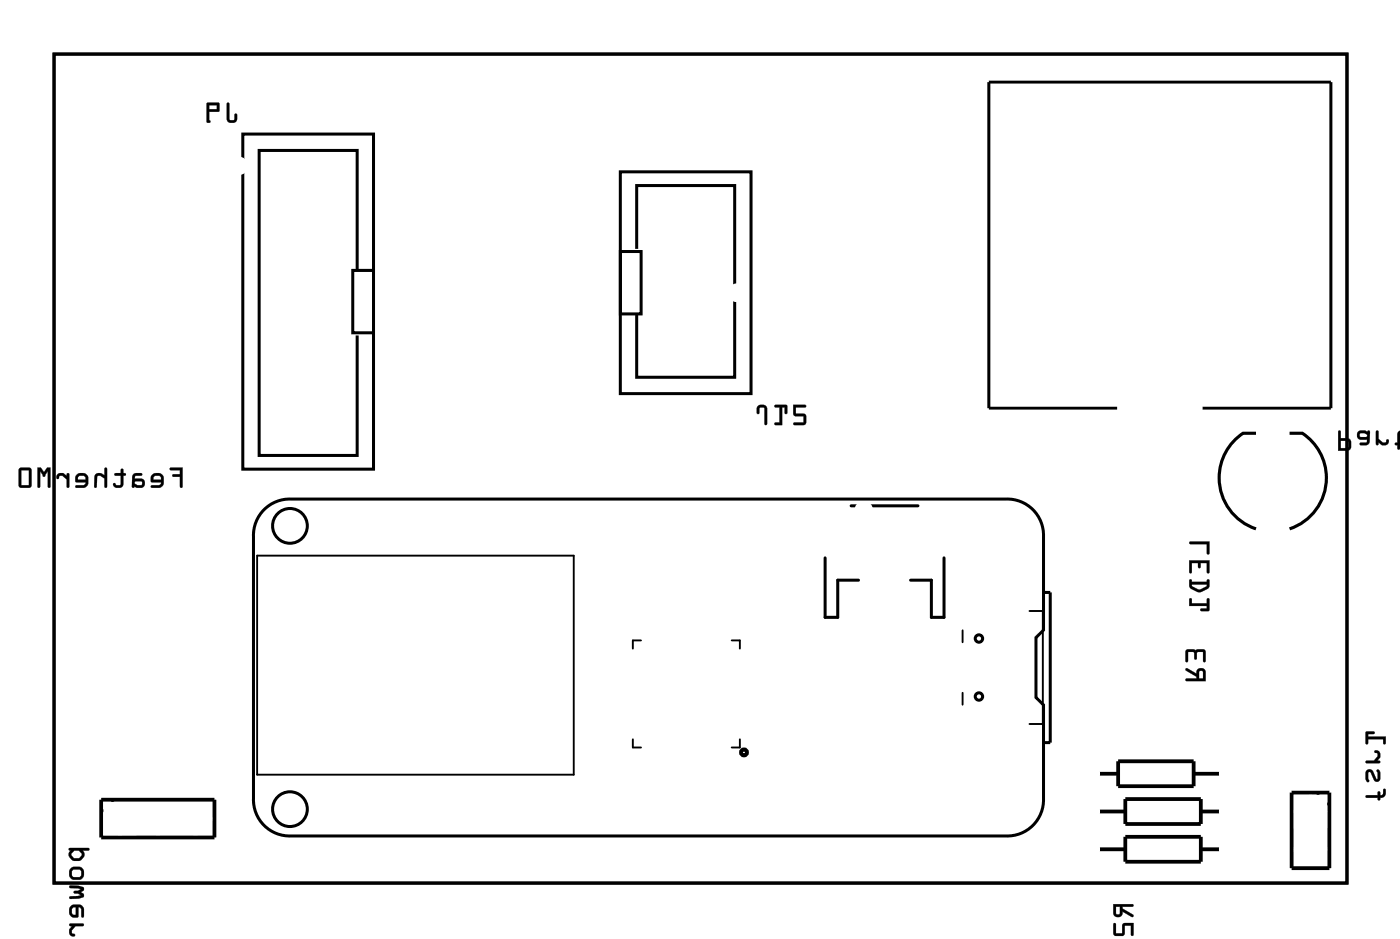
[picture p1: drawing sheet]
<svg xmlns="http://www.w3.org/2000/svg" width="94mm" height="63mm" viewBox="0 0 94 63" stroke-linecap="round" stroke-linejoin="round" font-family="sans-serif">
<g fill="none" stroke="#000" stroke-width=".2">
<path d="M3.6 3.6h87v55.8h-87zM16.3 9h8.8v22.6h-8.8zM23.7 18.2h1.4v4.2h-1.4zM24 18.2v-8.1h-6.6v20.5h6.6v-8M41.7 11.6h8.8v14.9h-8.8zM41.7 16.9h1.4v4.2h-1.4zM42.8 16.7v-4.2h6.6v12.9h-6.6v-4.3M17.8 34.3a2.44 2.44 0 0 1 1.8-.7h48.1a2.44 2.44 0 0 1 2.5 2.5v6.3l-.5 .5v4l.5 .5v6.3a2.44 2.44 0 0 1-2.5 2.5h-48.1a2.44 2.44 0 0 1-2.5-2.5v-17.6a2.44 2.44 0 0 1 .7-1.8zM55.5 37.5v4h.9v-2.5h1.4M57.3 34h4.5M63.5 37.5v4h-.8v-2.5h-1.4M70.3 39.8h.4v10.1h-.4"/>
<path d="M75.2 27.4h-8.7v-21.9h23v21.9h-8.6"/>
<circle cx="19.5" cy="35.4" r="1.17"/>
<circle cx="19.5" cy="54.4" r="1.17"/>
<circle cx="65.9" cy="42.9" r=".25"/>
<circle cx="65.9" cy="46.8" r=".25"/>
</g>
<g fill="#000">
<path d="M15.3 6.9v1.1a.36 .36 0 0 0 .3 .3 .36 .36 0 0 0 .4-.3l-.1-.3v-.1l-.1 .1-.1 .4-.3-.1v-1zM13.9 6.9v1.3l.2 .1 .1-.1-.1-.1v-.6h.6l.1-.5-.1-.1zM14.1 7.1h.5v.2h-.5z"/>
<path d="M15.3 6.9l-.1 1.1a.37 .37 0 0 0 .4 .3 .37 .37 0 0 0 .4-.3v-.3a.1 .1 0 0 0-.1-.1 .1 .1 0 0 0-.1 .1l-.1 .4h-.2l-.1-1.1zM15.3 6.9l.1 .1v1l.4 .1 .1-.5v.1v.3a.35 .35 0 0 1-.3 .3 .35 .35 0 0 1-.3-.3zM13.9 6.9v1.3l.2 .1a.09 .09 0 0 0 .1-.1 .09 .09 0 0 0-.1-.1v-.6h.6l.1-.5-.1-.1zM13.9 6.9h.8l.1 .1-.1 .5h-.6v.6l.1 .1-.1 .1-.2-.1zM14.1 7.1h.5v.2h-.5zM14.1 7.1v.3h.5v-.3z"/>
<path d="M3.6 3.6v55.8h87v-55.8zM3.6 3.6h87v55.8h-87z"/>
<path d="M11.4 31.5l.1 .1h.6v.3h-.4l-.1 .1 .1 .1h.4v.6l.1 .1 .1-1.4zM10.2 31.9l-.1 .2 .1 .3 .6 .1-.1 .1h-.5v.2h.6l.2-.3v-.5l-.3-.2h-.3zM10.4 32h.3l.1 .3h-.5zM9 31.9l-.1 .9h.6a.32 .32 0 0 0 .2-.3 .32 .32 0 0 0-.2-.3h-.4v-.1v-.1h.4v-.2zM9.1 32.4h.4l.1 .2h-.4l-.1-.1zM7.7 31.8v.2h.4v.5l-.2 .1-.2-.1h-.1a.35 .35 0 0 0 .4 .3 .35 .35 0 0 0 .3-.3v-.5l.2-.1-.2-.1v-.3l-.2 .1v.2zM6.4 31.9v.2v.7h.1v-.7l.1-.1 .4 .2v.6h.2v-1.3h-.2v.5l-.3-.2zM5.2 31.9l-.1 .2v.3l.7 .1-.2 .1h-.5v.2h.7l.1-.3v-.5l-.3-.2h-.3zM5.3 32h.4l.1 .3h-.6zM3.9 31.9l-.1 .2a.1 .1 0 0 0 .1 .1 .1 .1 0 0 0 .1-.1l.2-.1 .3 .2v.6h.1v-1h-.1v.2l-.2-.2zM2.5 31.4l.1 1.4 .1-.1v-1l.2 .2a.11 .11 0 0 0 .1 .2 .1 .1 0 0 0 0-.2l.2-.2v1l.1 .1 .1-1.4h-.2l-.2 .4-.3-.4zM1.3 31.5v1.2l.1 .1h.6l.1-.2v-1l-.2-.2zM1.4 31.6h.5v1h-.5z"/>
<path d="M11.4 31.5l.1 .1h.6v.3h-.4a.1 .1 0 0 0-.1 .1 .1 .1 0 0 0 .1 .1h.4v.6a.1 .1 0 0 0 .1 .1 .1 .1 0 0 0 .1-.1v-1.3zM11.4 31.5l.9-.1-.1 1.4-.1-.1v-.6h-.4l-.1-.1 .1-.1h.4v-.3h-.6zM10.2 31.9l-.1 .2 .1 .3h.6l-.1 .2h-.5a.1 .1 0 0 0-.1 .1 .1 .1 0 0 0 .1 .1h.5l.2-.1 .1-.1v-.5l-.2-.3h-.4zM10.3 31.9l.4-.1 .3 .2v.5l-.2 .2-.6 .1v-.2h.5l.1-.1v-.1h-.6v-.3zM10.4 32h.3l.1 .3h-.5zM10.4 32l-.1 .3h.5l-.1-.3zM9 31.9l-.1 .8a.09 .09 0 0 0 .1 .1 .09 .09 0 0 0 .1-.1l.4 .1a.32 .32 0 0 0 .3-.3 .32 .32 0 0 0-.3-.3h-.4v-.2h.4a.1 .1 0 0 0 .1-.1 .1 .1 0 0 0-.1-.1zM9 31.9l.5-.1v.2h-.4v.1v.1h.4a.31 .31 0 0 1 .2 .3 .31 .31 0 0 1-.2 .3h-.6zM9.1 32.4h.4l.1 .2h-.4l-.1-.1zM9.1 32.4v.1l.1 .1h.4l-.1-.2zM7.7 31.8v.2h.4v.5l-.2 .1-.2-.1h-.1a.21 .21 0 0 0 0 .2 .21 .21 0 0 0 .3 .1h.2l.2-.2v-.6h.1a.1 .1 0 0 0 .1-.1 .1 .1 0 0 0-.1-.1h-.1v-.2a.1 .1 0 0 0-.1-.1 .1 .1 0 0 0-.1 .1v.2zM7.7 31.8h.4v-.2h.2v.2l.2 .1-.2 .1v.5a.37 .37 0 0 1-.3 .3 .37 .37 0 0 1-.4-.2l.1-.1 .1 .1h.2l.1-.1v-.5h-.4zM6.4 31.9l-.1 .8a.09 .09 0 0 0 .1 .1 .09 .09 0 0 0 .1-.1v-.6l.2-.1 .3 .2v.5a.1 .1 0 0 0 .1 .1 .1 .1 0 0 0 .1-.1v-1.2a.1 .1 0 0 0-.1-.1 .1 .1 0 0 0-.1 .1v.5l-.3-.2zM6.4 31.9l.3-.1 .3 .2v-.5h.2v1.3l-.2-.1v-.5l-.3-.2h-.2v.8h-.1v-.7zM5.2 31.9l-.1 .2v.3h.7l-.2 .2h-.4a.1 .1 0 0 0-.1 .1 .1 .1 0 0 0 .1 .1h.4l.2-.1 .1-.1v-.5l-.2-.3h-.4zM5.2 31.9l.4-.1 .3 .2v.5l-.1 .2-.7 .1v-.2h.5l.2-.1v-.1h-.7v-.3zM5.3 32h.3l.2 .3h-.6zM5.3 32l-.1 .3h.6l-.1-.3zM3.9 31.9l-.1 .2a.11 .11 0 0 0 .1 .1 .11 .11 0 0 0 .1-.2h.2l.3 .2v.5a.1 .1 0 0 0 .1 .1 .1 .1 0 0 0 .1-.1v-.8a.1 .1 0 0 0-.1-.1 .1 .1 0 0 0-.1 .1v.1l-.2-.2zM3.9 31.9l.4-.1 .2 .2v-.2h.1v1l-.1-.1v-.5l-.3-.2h-.2l-.1 .2zM2.5 31.4v1.3a.1 .1 0 0 0 .1 .1 .1 .1 0 0 0 .1-.1v-1l.2 .2a.11 .11 0 0 0 .1 .2 .1 .1 0 0 0 0-.2l.2-.2v1a.1 .1 0 0 0 .1 .1 .1 .1 0 0 0 .1-.1v-1.3h-.2l-.2 .4-.3-.4zM2.5 31.4h.2l.3 .4 .2-.4h.2l-.1 1.4-.1-.1v-1l-.2 .4-.3-.4v1l-.1 .1-.1-.1zM1.3 31.5v1.2l.1 .1h.6l.1-.2v-1l-.2-.2zM1.3 31.5h.6l.2 .1v1l-.1 .2h-.6l-.1-.1zM1.4 31.6h.5v1h-.5zM1.4 31.6v1h.6v-1z"/>
<path d="M51 27.3l-.1 .5a.1 .1 0 0 0 .1 .1 .1 .1 0 0 0 .1-.1v-.4h.3v1.1a.1 .1 0 0 0 .1 .1 .1 .1 0 0 0 .1-.1v-1.1l-.3-.2zM51 27.3l.3-.1 .3 .2v1.2l-.2-.1v-1l-.3-.1v.4h-.1l-.1-.3zM52.1 27.2v.2h.3v1h-.2a.1 .1 0 0 0-.1 .1 .1 .1 0 0 0 .1 .1h.4v-1.2h.2v.4a.1 .1 0 0 0 .1 .1 .1 .1 0 0 0 .1-.1l-.1-.6zM52.1 27.3h.9l-.1 .5h-.1v-.4h-.2v1.2l-.5-.1 .1-.1h.3v-1h-.3zM53.4 27.2v.7l.7 .1v.4h-.6a.1 .1 0 0 0-.1 .1 .1 .1 0 0 0 .1 .1h.6l.1-.1v-.6l-.7-.1v-.4h.6a.1 .1 0 0 0 .1-.1 .1 .1 0 0 0-.1-.1zM53.4 27.2l.8 .1-.1 .1h-.6v.4h.6l.1 .1v.5l-.1 .2-.7-.1 .1-.1h.6v-.4l-.7-.1z"/>
<path d="M51 27.3l-.1 .2 .1 .3h.1v-.4l.3 .1v1l.2 .1v-1.2l-.3-.2zM52.1 27.3l.1 .1h.2v1h-.2l-.1 .1 .5 .1v-1.2h.2v.4h.1l.1-.5zM53.4 27.2v.7l.7 .1v.4h-.6l-.1 .1 .7 .1 .1-.2v-.5l-.1-.1h-.6v-.4h.6l.1-.1z"/>
<path d="M80 36.4l.1 .2h1.1v.6h.2v-.8zM80 37.7l.1 .9 .1-.1v-.6h.4v.3h.1h.1v-.3h.4v.6h.2v-.8zM80 39l.1 .5a.8 .8 0 0 0 1.1 .1l.2-.2-.1-.4h-.1v.1h-1v-.1zM80.2 39.3h1v.1l-.5 .3-.5-.3zM80 40.3v.5h1.2v.1h-.4v.1h.6l-.1-.8-.1 .1v.3h-1v-.3z"/>
<path d="M80 36.4l.1 .2h1.1v.6a.1 .1 0 0 0 .1 .1 .1 .1 0 0 0 .1-.1v-.8zM80 36.5l1.4-.1v.8h-.2v-.6h-1.1zM80 37.7v.8a.1 .1 0 0 0 .1 .1 .1 .1 0 0 0 .1-.1v-.6h.4v.2a.1 .1 0 0 0 .1 .1 .1 .1 0 0 0 .1-.1v-.2h.4v.6a.1 .1 0 0 0 .1 .1 .1 .1 0 0 0 .1-.1v-.8zM80 37.7h1.4v.8h-.2v-.6h-.4v.3h-.1h-.1v-.3h-.4v.6h-.1zM80 39v.5l.7 .3 .6-.2 .1-.6a.1 .1 0 0 0-.1-.1 .1 .1 0 0 0-.1 .1v.1h-1v-.1zM80 39h.2v.1h1v-.1h.1l.1 .4-.5 .4h-.4l-.4-.3zM80.2 39.3h1l-.1 .1-.4 .2-.5-.2zM80.2 39.3v.2l.5 .2 .5-.3v-.1zM80 40.2v.6h1.2v.1h-.4a.1 .1 0 0 0-.1 .1 .1 .1 0 0 0 .1 .1h.6v-.8a.1 .1 0 0 0-.1-.1 .1 .1 0 0 0-.1 .1v.3h-1v-.3zM80 40.3h.2v.3h1v-.3l.1-.1 .1 .8h-.6v-.1h.4v-.2l-1.2 .1z"/>
<path d="M90.1 29l-.1 1.3h.7l.2-.1v-.6l-.2-.1h-.5v-.5zM90.1 29h.1v.5h.5l.2 .1v.5l-.2 .2h-.7zM90.2 29.6l.5 .1v.4h-.5zM90.2 29.6v.5h.5v-.4zM91.4 29l-.1 .2 .1 .3 .6 .1-.1 .2h-.3a.1 .1 0 0 0-.1 .1 .1 .1 0 0 0 .1 .1l.4-.1 .1-.1 .1-.8a.09 .09 0 0 0-.1-.1 .09 .09 0 0 0-.1 .1l-.2-.1zM91.4 29h.2l.4 .1 .1-.1v.7v.2h-.6v-.1h.4l.1-.3h-.6l-.1-.3zM91.5 29.2l.3-.1 .2 .1v.1l-.5 .1zM91.5 29.1v.3l.5-.1v-.1l-.2-.1zM92.6 29v.9a.1 .1 0 0 0 .1 .1 .1 .1 0 0 0 .1-.1l-.1-.2 .2 .2a.33 .33 0 0 0 .4 0 .33 .33 0 0 0 .1-.3 .14 .14 0 0 0-.1 0 .14 .14 0 0 0-.1 .2h-.2l-.3-.3v-.5zM92.6 29h.1v.5l.3 .3h.2l.2-.2a.23 .23 0 0 1 0 .2 .23 .23 0 0 1-.2 .1h-.2l-.3-.2v.2h-.1zM94.1 29l-.1 .2v.6h-.1a.1 .1 0 0 0-.1 .1 .1 .1 0 0 0 .1 .1l.1-.1v.2a.1 .1 0 0 0 .1 .1 .1 .1 0 0 0 .1-.1v-1.2zM94.1 29h.1v.3v-.2v.1v.7l-.1 .3-.1-.3h-.2l.2-.1zM94.2 28.9v1.4zM94.2 29v1.3z"/>
<path d="M90.1 29l-.1 1.3h.7l.2-.2v-.5l-.2-.1h-.5v-.5zM90.2 29.6l.5 .1v.4h-.5zM91.4 29l-.1 .2 .1 .3 .6 .1-.1 .2h-.4v.1h.6v-.2v-.7h-.1l-.4-.1zM91.5 29.2l.3-.1 .2 .1v.1l-.5 .1zM92.6 29v.9h.1v-.2l.3 .2a.33 .33 0 0 0 .3 0 .33 .33 0 0 0 .1-.3 .12 .12 0 0 0-.1 0 .12 .12 0 0 0-.1 .1l-.2 .1-.3-.3v-.5zM94.1 29l-.1 .8-.2 .1h.2v.3h.1l.1-.3v-1zM94.2 28.9v1.4z"/>
<path d="M4.6 57.1v.1h.2l-.2 .2v.2l.3 .3a.54 .54 0 0 0 .8-.4l-.1-.3h.4v-.2zM4.8 57.4l.2-.2h.3l.2 .3-.2 .2h-.3l-.2-.2zM4.7 58.8a.5 .5 0 0 0 .9 0 .5 .5 0 0 0-.9 0zM4.9 58.5h.5l.1 .1-.1 .3-.1 .1h-.4l-.1-.2zM4.7 59.6v.1l.7 .1-.4 .2 .4 .2-.7 .1v.1v.1a.95 .95 0 0 0 .9-.2v-.2l-.2-.1 .2-.1v-.2a.95 .95 0 0 0-.9-.2zM4.8 60.9l-.1 .3v.2l.1 .2 .2 .1h.3v-.7l.2 .1v.6h.1v-.6l-.1-.2-.2-.1zM4.9 61h.2v.5l-.3-.1zM4.7 62.1v.2h.1l-.1 .2a.33 .33 0 0 0 0 .3 .33 .33 0 0 0 .3 .2 .12 .12 0 0 0 0-.2 .12 .12 0 0 0-.1 0l-.1-.2 .3-.3h.5v-.1z"/>
<path d="M4.6 57v.2h.2l-.2 .2v.2l.2 .2 .2 .1a.5 .5 0 0 0 .6-.2l.1-.3-.1-.2h.3a.1 .1 0 0 0 .1-.1 .1 .1 0 0 0-.1-.1zM4.7 57.1l1.2-.1 .1 .1-.1 .1h-.4l.2 .2-.1 .2-.2 .3h-.4l-.4-.3v-.2l.2-.2h-.1zM4.8 57.4l.2-.2h.3l.2 .3-.2 .2h-.3l-.2-.2zM4.8 57.4v.1l.2 .2h.3l.2-.2-.2-.3h-.3zM4.6 58.8a.55 .55 0 0 0 1.1 0 .55 .55 0 0 0-1.1 0zM4.7 58.8a.49 .49 0 0 1 .9 0 .49 .49 0 0 1-.9 0zM4.9 58.5h.5l.1 .1-.1 .4-.5-.1-.1-.3zM4.9 58.5l-.1 .3 .1 .2h.4l.2-.1v-.3l-.1-.1zM4.7 59.6v.1l.7 .1-.4 .1a.1 .1 0 0 0-.1 .1 .1 .1 0 0 0 .1 .1l.4 .1-.7 .1a.1 .1 0 0 0-.1 .1 .1 .1 0 0 0 .1 .1l.9-.2v-.2l-.2-.1 .2-.1 .1-.2-.4-.1zM4.7 59.6h.6l.3 .1v.2l-.2 .1 .2 .1v.2l-.3 .1h-.6v-.1l.8-.1-.5-.2 .5-.2-.8-.1zM4.8 60.9l-.2 .3 .1 .2 .1 .2 .2 .1h.3v-.7l.2 .1v.5a.1 .1 0 0 0 .1 .1 .1 .1 0 0 0 .1-.1v-.5l-.2-.2-.2-.1zM4.8 60.9l.5-.1 .2 .1 .1 .2v.6l-.1-.1v-.5l-.2-.1-.1 .7h-.2l-.2-.1-.1-.4zM4.9 61h.2v.5l-.2-.1zM4.9 61l-.1 .4 .3 .1v-.5zM4.7 62.1v.2h.1l-.1 .2a.33 .33 0 0 0 0 .3 .33 .33 0 0 0 .3 .2 .14 .14 0 0 0 0-.2 .14 .14 0 0 0-.2-.1v-.1l.3-.3h.5a.1 .1 0 0 0 .1-.1 .1 .1 0 0 0-.1-.1zM4.7 62.1l.9 .1v.1h-.5l-.3 .3v.1l.2 .2a.23 .23 0 0 1-.2 0 .23 .23 0 0 1-.1-.2v-.2l.2-.2-.2-.1z"/>
<path d="M79.8 45v.1l.7 .4v.1h-.7v.2h1.3v-.6a.32 .32 0 0 0-.3-.3 .32 .32 0 0 0-.3 .4zM80.7 45.1l.2 .1v.4h-.2zM79.8 43.7v.8l.1-.1v-.6l.4 .1 .1 .4v.1l.1-.1 .1-.4 .3-.1v.7h.2v-.7l-.1-.1z"/>
<path d="M79.8 45v.1l.7 .4v.1h-.7a.1 .1 0 0 0-.1 .1 .1 .1 0 0 0 .1 .1h1.3v-.6a.32 .32 0 0 0-.3-.3 .32 .32 0 0 0-.3 .4l-.6-.4zM79.8 45l.1-.1 .6 .4a.31 .31 0 0 1 .2-.4 .31 .31 0 0 1 .4 .3v.6h-1.3v-.1v-.1h.7v-.1l-.7-.4zM80.7 45.1l.2 .1v.4h-.2zM80.7 45.1v.5h.2v-.4zM79.8 43.7l-.1 .7a.1 .1 0 0 0 .1 .1 .1 .1 0 0 0 .1-.1v-.6l.4 .1v.4a.1 .1 0 0 0 .1 .1 .1 .1 0 0 0 .1-.1l.1-.4 .3-.1v.6a.1 .1 0 0 0 .1 .1 .1 .1 0 0 0 .1-.1v-.6l-.1-.1zM79.8 43.7h1.2l.1 .1v.7h-.1l-.1-.7-.4 .1v.4l-.1 .1v-.1l-.1-.4-.4-.1v.6l-.1 .1z"/>
<path d="M91.9 53.5v.2h.8a.1 .1 0 0 0 .1 .1 .1 .1 0 0 0 .1-.1 .35 .35 0 0 0 .3-.3 .35 .35 0 0 0-.1-.4l-.1 .4-.1 .1v-.2a.1 .1 0 0 0-.1-.1 .1 .1 0 0 0-.1 .1v.2zM91.9 53.5h.8l.1-.3 .1 .3h.1l.1-.4h.1a.38 .38 0 0 1-.3 .5l-.1 .2-.1-.2h-.7zM91.9 51.8v.5l.1 .3a.12 .12 0 0 0 .1-.1 .12 .12 0 0 0 0-.1v-.4v-.1l.4 .6 .2 .1 .2-.2a.71 .71 0 0 0-.1-.6 .12 .12 0 0 0-.2 0 .12 .12 0 0 0 .1 .2l-.1 .4-.3-.6-.2-.1zM92 51.8a.27 .27 0 0 1 .4 .1l.2 .5 .1-.5a.09 .09 0 0 1-.1-.1 .09 .09 0 0 1 .1 0l.2 .2v.4a.22 .22 0 0 1-.2 .2 .22 .22 0 0 1-.3-.2l-.2-.4-.1-.1-.1 .5 .1 .1-.1 .1-.1-.3zM92.5 50.5v.1l.2 .1v.2l-.3 .3-.4-.1a.1 .1 0 0 0-.1 .1 .1 .1 0 0 0 .1 .1h.8a.1 .1 0 0 0 .1-.1 .1 .1 0 0 0-.1-.1l-.1 .1 .2-.3a.33 .33 0 0 0-.1-.3 .33 .33 0 0 0-.3-.1zM92.5 50.5a.31 .31 0 0 1 .3 .1 .31 .31 0 0 1 0 .3l-.1 .3h.1v.1h-.9v-.1h.5l.3-.3v-.2l-.2-.1zM91.9 49.2v.8a.1 .1 0 0 0 .1 .1 .1 .1 0 0 0 .1-.1l-.1-.3h1.1l-.1 .3a.1 .1 0 0 0 .1 .1 .1 .1 0 0 0 .1-.1v-.5h-1.2v-.1h.4a.1 .1 0 0 0 .1-.1 .1 .1 0 0 0-.1-.1zM91.9 49.2h.6l-.1 .2h-.4v.1h1.2v.5h-.1v-.3h-1.1v.3h-.1z"/>
<path d="M91.9 53.5l.1 .2h.7l.1 .1 .1-.1a.37 .37 0 0 0 .3-.3 .37 .37 0 0 0-.1-.4l-.1 .5h-.1v-.2l-.1-.1-.1 .3zM91.9 51.8v.5l.1 .3 .1-.1-.1-.1 .1-.5 .1 .1 .2 .4a.22 .22 0 0 0 .3 .2 .22 .22 0 0 0 .2-.2v-.4l-.2-.2a.12 .12 0 0 0-.1 0 .12 .12 0 0 0 .1 .2l-.1 .4-.3-.6-.2-.1zM92.5 50.5v.1l.2 .1v.2l-.3 .3h-.5v.1h.9v-.1h-.1l.1-.3a.33 .33 0 0 0 0-.3 .33 .33 0 0 0-.3-.1zM91.9 49.2v.9l.1-.1v-.3h1.1v.3h.1v-.5h-1.2v-.1h.4l.1-.2z"/>
<path d="M74.9 60.8v.6a.32 .32 0 0 0 .4 .3 .32 .32 0 0 0 .2-.4l.7 .4 .1-.2-.8-.4v-.1h.7l.1-.1zM75.1 61h.2v.5l-.2-.1zM74.9 62.1v.7l.1 .1h.6l.1-.7h.4v.7h.2v-.8h-.8v.7h-.4v-.7z"/>
<path d="M74.9 60.8v.6a.32 .32 0 0 0 .4 .3 .32 .32 0 0 0 .2-.4l.6 .4a.11 .11 0 0 0 .2-.1 .1 .1 0 0 0-.1-.1l-.7-.4v-.1h.7a.1 .1 0 0 0 .1-.1 .1 .1 0 0 0-.1-.1zM74.9 60.8l1.4 .1-.1 .1h-.7v.1l.7 .4v.2l-.7-.4a.31 .31 0 0 1-.2 .4 .31 .31 0 0 1-.4-.3zM75.1 61h.2v.5l-.2-.1zM75.1 61v.4l.2 .1 .1-.5zM74.9 62.1v.7l.1 .1h.6l.1-.7h.4v.7a.1 .1 0 0 0 .1 .1 .1 .1 0 0 0 .1-.1v-.8h-.8v.7h-.4v-.7zM74.9 62.1h.2v.7h.4l.1-.7h.7v.8h-.2v-.7h-.4l-.1 .7h-.6l-.1-.1z"/>
</g>
<path d="M6.8 53.8h7.6v2.5h-7.6zM73.9 52h1.3M73.9 54.6h1.8M73.9 57.1h1.8M75.2 51.2h5.1v1.7h-5.1zM75.7 53.7h5.1v1.7h-5.1zM75.7 56.3h5.1v1.7h-5.1zM80.3 52h1.8M80.8 54.6h1.3M80.8 57.1h1.3M86.9 53.3h2.5v5.1h-2.5z" fill="none" stroke="#000" stroke-width=".25"/>
<path d="M17.3 37.4h21.3v14.7h-21.3zM7.7 53.8l-.9 .9M42.6 49.7v.6h.5M43.1 43.1h-.5v.5M49.2 43.1h.6v.5M49.8 49.7v.6h-.6M64.8 42.4v.8M64.8 46.6v.8M69.3 41.1h.9v7.6h-.9M88.6 53.3l.8 .9" fill="none" stroke="#000" stroke-width=".13"/>
<circle cx="50.1" cy="50.6" r=".13" fill="none" stroke="#000" stroke-width=".41"/>
<path d="M84.5 29.1h-.9a3.6 3.6 0 0 0-1.5 3.5 3.6 3.6 0 0 0 2.4 3M86.8 29.1h.8a3.6 3.6 0 0 1 1.6 3.5 3.6 3.6 0 0 1-2.4 3" fill="none" stroke="#000" stroke-width=".21"/>
<path d="M87.4 53.8h1.5v1.5h-1.5z" fill="#fff"/>
<path d="M87.4 53.8h1.5v1.5h-1.5z" fill="none" stroke="#fff" stroke-width=".76" stroke-linecap="butt"/>
<circle cx="88.2" cy="54.6" r=".74" fill="#fff"/>
<circle cx="88.2" cy="54.6" r=".74" fill="none" stroke="#fff" stroke-width=".76" stroke-linecap="butt"/>
<circle cx="88.2" cy="57.1" r=".74" fill="#fff"/>
<circle cx="88.2" cy="57.1" r=".74" fill="none" stroke="#fff" stroke-width=".76" stroke-linecap="butt"/>
<path d="M43.9 20.7h1.6v1.7h-1.6z" fill="#fff"/>
<path d="M43.9 20.7h1.6v1.7h-1.6z" fill="none" stroke="#fff" stroke-width=".76" stroke-linecap="butt"/>
<circle cx="47.3" cy="21.6" r=".8" fill="#fff"/>
<circle cx="47.3" cy="21.6" r=".8" fill="none" stroke="#fff" stroke-width=".76" stroke-linecap="butt"/>
<circle cx="47.3" cy="19" r=".8" fill="#fff"/>
<circle cx="47.3" cy="19" r=".8" fill="none" stroke="#fff" stroke-width=".76" stroke-linecap="butt"/>
<circle cx="47.3" cy="16.5" r=".8" fill="#fff"/>
<circle cx="47.3" cy="16.5" r=".8" fill="none" stroke="#fff" stroke-width=".76" stroke-linecap="butt"/>
<circle cx="44.7" cy="21.6" r=".8" fill="#fff"/>
<circle cx="44.7" cy="21.6" r=".8" fill="none" stroke="#fff" stroke-width=".76" stroke-linecap="butt"/>
<circle cx="44.7" cy="19" r=".8" fill="#fff"/>
<circle cx="44.7" cy="19" r=".8" fill="none" stroke="#fff" stroke-width=".76" stroke-linecap="butt"/>
<circle cx="44.7" cy="16.5" r=".8" fill="#fff"/>
<circle cx="44.7" cy="16.5" r=".8" fill="none" stroke="#fff" stroke-width=".76" stroke-linecap="butt"/>
<path d="M21.3 13.1h1.6v1.6h-1.6z" fill="#fff"/>
<path d="M21.3 13.1h1.6v1.6h-1.6z" fill="none" stroke="#fff" stroke-width=".76" stroke-linecap="butt"/>
<circle cx="19.6" cy="13.9" r=".8" fill="#fff"/>
<circle cx="19.6" cy="13.9" r=".8" fill="none" stroke="#fff" stroke-width=".76" stroke-linecap="butt"/>
<circle cx="19.6" cy="16.5" r=".8" fill="#fff"/>
<circle cx="19.6" cy="16.5" r=".8" fill="none" stroke="#fff" stroke-width=".76" stroke-linecap="butt"/>
<circle cx="19.6" cy="19" r=".8" fill="#fff"/>
<circle cx="19.6" cy="19" r=".8" fill="none" stroke="#fff" stroke-width=".76" stroke-linecap="butt"/>
<circle cx="19.6" cy="21.6" r=".8" fill="#fff"/>
<circle cx="19.6" cy="21.6" r=".8" fill="none" stroke="#fff" stroke-width=".76" stroke-linecap="butt"/>
<circle cx="19.6" cy="24.1" r=".8" fill="#fff"/>
<circle cx="19.6" cy="24.1" r=".8" fill="none" stroke="#fff" stroke-width=".76" stroke-linecap="butt"/>
<circle cx="19.6" cy="26.6" r=".8" fill="#fff"/>
<circle cx="19.6" cy="26.6" r=".8" fill="none" stroke="#fff" stroke-width=".76" stroke-linecap="butt"/>
<circle cx="22.1" cy="13.9" r=".8" fill="#fff"/>
<circle cx="22.1" cy="13.9" r=".8" fill="none" stroke="#fff" stroke-width=".76" stroke-linecap="butt"/>
<circle cx="22.1" cy="16.5" r=".8" fill="#fff"/>
<circle cx="22.1" cy="16.5" r=".8" fill="none" stroke="#fff" stroke-width=".76" stroke-linecap="butt"/>
<circle cx="22.1" cy="19" r=".8" fill="#fff"/>
<circle cx="22.1" cy="19" r=".8" fill="none" stroke="#fff" stroke-width=".76" stroke-linecap="butt"/>
<circle cx="22.1" cy="21.6" r=".8" fill="#fff"/>
<circle cx="22.1" cy="21.6" r=".8" fill="none" stroke="#fff" stroke-width=".76" stroke-linecap="butt"/>
<circle cx="22.1" cy="24.1" r=".8" fill="#fff"/>
<circle cx="22.1" cy="24.1" r=".8" fill="none" stroke="#fff" stroke-width=".76" stroke-linecap="butt"/>
<circle cx="22.1" cy="26.6" r=".8" fill="#fff"/>
<circle cx="22.1" cy="26.6" r=".8" fill="none" stroke="#fff" stroke-width=".76" stroke-linecap="butt"/>
<circle cx="67.8" cy="8.9" r=".7" fill="#fff"/>
<circle cx="67.8" cy="8.9" r=".7" fill="none" stroke="#fff" stroke-width=".76" stroke-linecap="butt"/>
<circle cx="67.8" cy="11.4" r=".7" fill="#fff"/>
<circle cx="67.8" cy="11.4" r=".7" fill="none" stroke="#fff" stroke-width=".76" stroke-linecap="butt"/>
<circle cx="67.8" cy="13.9" r=".7" fill="#fff"/>
<circle cx="67.8" cy="13.9" r=".7" fill="none" stroke="#fff" stroke-width=".76" stroke-linecap="butt"/>
<circle cx="67.8" cy="16.5" r=".7" fill="#fff"/>
<circle cx="67.8" cy="16.5" r=".7" fill="none" stroke="#fff" stroke-width=".76" stroke-linecap="butt"/>
<circle cx="67.8" cy="19" r=".7" fill="#fff"/>
<circle cx="67.8" cy="19" r=".7" fill="none" stroke="#fff" stroke-width=".76" stroke-linecap="butt"/>
<circle cx="67.8" cy="21.6" r=".7" fill="#fff"/>
<circle cx="67.8" cy="21.6" r=".7" fill="none" stroke="#fff" stroke-width=".76" stroke-linecap="butt"/>
<circle cx="88.2" cy="11.4" r=".7" fill="#fff"/>
<circle cx="88.2" cy="11.4" r=".7" fill="none" stroke="#fff" stroke-width=".76" stroke-linecap="butt"/>
<circle cx="88.2" cy="13.9" r=".7" fill="#fff"/>
<circle cx="88.2" cy="13.9" r=".7" fill="none" stroke="#fff" stroke-width=".76" stroke-linecap="butt"/>
<circle cx="88.2" cy="16.5" r=".7" fill="#fff"/>
<circle cx="88.2" cy="16.5" r=".7" fill="none" stroke="#fff" stroke-width=".76" stroke-linecap="butt"/>
<circle cx="88.2" cy="19" r=".7" fill="#fff"/>
<circle cx="88.2" cy="19" r=".7" fill="none" stroke="#fff" stroke-width=".76" stroke-linecap="butt"/>
<circle cx="88.2" cy="21.6" r=".7" fill="#fff"/>
<circle cx="88.2" cy="21.6" r=".7" fill="none" stroke="#fff" stroke-width=".76" stroke-linecap="butt"/>
<circle cx="67.8" cy="36" r="1.5" fill="#fff"/>
<circle cx="67.8" cy="36" r="1.5" fill="none" stroke="#fff" stroke-width=".76" stroke-linecap="butt"/>
<circle cx="25.9" cy="55.1" r=".67" fill="#fff"/>
<circle cx="25.9" cy="55.1" r=".67" fill="none" stroke="#fff" stroke-width=".59"/>
<circle cx="28.4" cy="55.1" r=".67" fill="#fff"/>
<circle cx="28.4" cy="55.1" r=".67" fill="none" stroke="#fff" stroke-width=".59"/>
<circle cx="30.9" cy="55.1" r=".67" fill="#fff"/>
<circle cx="30.9" cy="55.1" r=".67" fill="none" stroke="#fff" stroke-width=".59"/>
<circle cx="33.5" cy="55.1" r=".67" fill="#fff"/>
<circle cx="33.5" cy="55.1" r=".67" fill="none" stroke="#fff" stroke-width=".59"/>
<circle cx="36" cy="55.1" r=".67" fill="#fff"/>
<circle cx="36" cy="55.1" r=".67" fill="none" stroke="#fff" stroke-width=".59"/>
<circle cx="38.6" cy="55.1" r=".67" fill="#fff"/>
<circle cx="38.6" cy="55.1" r=".67" fill="none" stroke="#fff" stroke-width=".59"/>
<circle cx="41.1" cy="55.1" r=".67" fill="#fff"/>
<circle cx="41.1" cy="55.1" r=".67" fill="none" stroke="#fff" stroke-width=".59"/>
<circle cx="43.6" cy="55.1" r=".67" fill="#fff"/>
<circle cx="43.6" cy="55.1" r=".67" fill="none" stroke="#fff" stroke-width=".59"/>
<circle cx="46.2" cy="55.1" r=".67" fill="#fff"/>
<circle cx="46.2" cy="55.1" r=".67" fill="none" stroke="#fff" stroke-width=".59"/>
<circle cx="48.7" cy="55.1" r=".67" fill="#fff"/>
<circle cx="48.7" cy="55.1" r=".67" fill="none" stroke="#fff" stroke-width=".59"/>
<circle cx="51.3" cy="55.1" r=".67" fill="#fff"/>
<circle cx="51.3" cy="55.1" r=".67" fill="none" stroke="#fff" stroke-width=".59"/>
<circle cx="53.8" cy="55.1" r=".67" fill="#fff"/>
<circle cx="53.8" cy="55.1" r=".67" fill="none" stroke="#fff" stroke-width=".59"/>
<circle cx="56.3" cy="55.1" r=".67" fill="#fff"/>
<circle cx="56.3" cy="55.1" r=".67" fill="none" stroke="#fff" stroke-width=".59"/>
<circle cx="58.9" cy="55.1" r=".67" fill="#fff"/>
<circle cx="58.9" cy="55.1" r=".67" fill="none" stroke="#fff" stroke-width=".59"/>
<circle cx="61.4" cy="55.1" r=".67" fill="#fff"/>
<circle cx="61.4" cy="55.1" r=".67" fill="none" stroke="#fff" stroke-width=".59"/>
<circle cx="64" cy="55.1" r=".67" fill="#fff"/>
<circle cx="64" cy="55.1" r=".67" fill="none" stroke="#fff" stroke-width=".59"/>
<circle cx="53.8" cy="34.7" r=".67" fill="#fff"/>
<circle cx="53.8" cy="34.7" r=".67" fill="none" stroke="#fff" stroke-width=".59"/>
<circle cx="51.3" cy="34.7" r=".67" fill="#fff"/>
<circle cx="51.3" cy="34.7" r=".67" fill="none" stroke="#fff" stroke-width=".59"/>
<circle cx="48.7" cy="34.7" r=".67" fill="#fff"/>
<circle cx="48.7" cy="34.7" r=".67" fill="none" stroke="#fff" stroke-width=".59"/>
<circle cx="46.2" cy="34.7" r=".67" fill="#fff"/>
<circle cx="46.2" cy="34.7" r=".67" fill="none" stroke="#fff" stroke-width=".59"/>
<circle cx="43.6" cy="34.7" r=".67" fill="#fff"/>
<circle cx="43.6" cy="34.7" r=".67" fill="none" stroke="#fff" stroke-width=".59"/>
<circle cx="41.1" cy="34.7" r=".67" fill="#fff"/>
<circle cx="41.1" cy="34.7" r=".67" fill="none" stroke="#fff" stroke-width=".59"/>
<circle cx="38.6" cy="34.7" r=".67" fill="#fff"/>
<circle cx="38.6" cy="34.7" r=".67" fill="none" stroke="#fff" stroke-width=".59"/>
<circle cx="36" cy="34.7" r=".67" fill="#fff"/>
<circle cx="36" cy="34.7" r=".67" fill="none" stroke="#fff" stroke-width=".59"/>
<circle cx="33.5" cy="34.7" r=".67" fill="#fff"/>
<circle cx="33.5" cy="34.7" r=".67" fill="none" stroke="#fff" stroke-width=".59"/>
<circle cx="30.9" cy="34.7" r=".67" fill="#fff"/>
<circle cx="30.9" cy="34.7" r=".67" fill="none" stroke="#fff" stroke-width=".59"/>
<circle cx="28.4" cy="34.7" r=".67" fill="#fff"/>
<circle cx="28.4" cy="34.7" r=".67" fill="none" stroke="#fff" stroke-width=".59"/>
<circle cx="25.9" cy="34.7" r=".67" fill="#fff"/>
<circle cx="25.9" cy="34.7" r=".67" fill="none" stroke="#fff" stroke-width=".59"/>
<circle cx="67.8" cy="53.8" r="1.5" fill="#fff"/>
<circle cx="67.8" cy="53.8" r="1.5" fill="none" stroke="#fff" stroke-width=".76" stroke-linecap="butt"/>
<circle cx="72.9" cy="54.6" r=".7" fill="#fff"/>
<circle cx="72.9" cy="54.6" r=".7" fill="none" stroke="#fff" stroke-width=".76" stroke-linecap="butt"/>
<circle cx="83.1" cy="54.6" r=".7" fill="#fff"/>
<circle cx="83.1" cy="54.6" r=".7" fill="none" stroke="#fff" stroke-width=".76" stroke-linecap="butt"/>
<circle cx="72.9" cy="57.1" r=".7" fill="#fff"/>
<circle cx="72.9" cy="57.1" r=".7" fill="none" stroke="#fff" stroke-width=".76" stroke-linecap="butt"/>
<circle cx="83.1" cy="57.1" r=".7" fill="#fff"/>
<circle cx="83.1" cy="57.1" r=".7" fill="none" stroke="#fff" stroke-width=".76" stroke-linecap="butt"/>
<path d="M7.3 54.3h1.5v1.5h-1.5z" fill="#fff"/>
<path d="M7.3 54.3h1.5v1.5h-1.5z" fill="none" stroke="#fff" stroke-width=".76" stroke-linecap="butt"/>
<circle cx="8.1" cy="55.1" r=".74" fill="#fff"/>
<circle cx="8.1" cy="55.1" r=".74" fill="none" stroke="#fff" stroke-width=".76" stroke-linecap="butt"/>
<circle cx="10.6" cy="55.1" r=".74" fill="#fff"/>
<circle cx="10.6" cy="55.1" r=".74" fill="none" stroke="#fff" stroke-width=".76" stroke-linecap="butt"/>
<circle cx="13.2" cy="55.1" r=".74" fill="#fff"/>
<circle cx="13.2" cy="55.1" r=".74" fill="none" stroke="#fff" stroke-width=".76" stroke-linecap="butt"/>
<circle cx="85.6" cy="30.3" r=".5" fill="#fff"/>
<circle cx="85.6" cy="30.3" r=".5" fill="none" stroke="#fff" stroke-width=".57"/>
<circle cx="85.6" cy="32.3" r=".5" fill="#fff"/>
<circle cx="85.6" cy="32.3" r=".5" fill="none" stroke="#fff" stroke-width=".57"/>
<circle cx="85.6" cy="34.3" r=".5" fill="#fff"/>
<circle cx="85.6" cy="34.3" r=".5" fill="none" stroke="#fff" stroke-width=".57"/>
<circle cx="83.1" cy="52" r=".7" fill="#fff"/>
<circle cx="83.1" cy="52" r=".7" fill="none" stroke="#fff" stroke-width=".76" stroke-linecap="butt"/>
<circle cx="72.9" cy="52" r=".7" fill="#fff"/>
<circle cx="72.9" cy="52" r=".7" fill="none" stroke="#fff" stroke-width=".76" stroke-linecap="butt"/>
<circle cx="6.9" cy="8.9" r="1.6" fill="#fff"/>
<circle cx="6.9" cy="8.9" r="1.6" fill="none" stroke="#fff" stroke-width=".25"/>
<circle cx="57.7" cy="19" r="1.6" fill="#fff"/>
<circle cx="57.7" cy="19" r="1.6" fill="none" stroke="#fff" stroke-width=".25"/>
<circle cx="75.5" cy="36.8" r="1.6" fill="#fff"/>
<circle cx="75.5" cy="36.8" r="1.6" fill="none" stroke="#fff" stroke-width=".25"/>
<circle cx="12" cy="47" r="1.6" fill="#fff"/>
<circle cx="12" cy="47" r="1.6" fill="none" stroke="#fff" stroke-width=".25"/>
<circle cx="36.8" cy="24" r=".35" fill="#fff"/>
<circle cx="36.8" cy="24" r=".35" fill="none" stroke="#fff" stroke-width=".55"/>
<circle cx="44.7" cy="29.4" r=".35" fill="#fff"/>
<circle cx="44.7" cy="29.4" r=".35" fill="none" stroke="#fff" stroke-width=".55"/>
<circle cx="52" cy="17.3" r=".35" fill="#fff"/>
<circle cx="52" cy="17.3" r=".35" fill="none" stroke="#fff" stroke-width=".55"/>
<circle cx="38.6" cy="14.2" r=".35" fill="#fff"/>
<circle cx="38.6" cy="14.2" r=".35" fill="none" stroke="#fff" stroke-width=".55"/>
<circle cx="7.5" cy="14.2" r=".35" fill="#fff"/>
<circle cx="7.5" cy="14.2" r=".35" fill="none" stroke="#fff" stroke-width=".55"/>
<circle cx="50.8" cy="9.9" r=".35" fill="#fff"/>
<circle cx="50.8" cy="9.9" r=".35" fill="none" stroke="#fff" stroke-width=".55"/>
<circle cx="39.8" cy="16.6" r=".35" fill="#fff"/>
<circle cx="39.8" cy="16.6" r=".35" fill="none" stroke="#fff" stroke-width=".55"/>
<circle cx="16" cy="11.2" r=".35" fill="#fff"/>
<circle cx="16" cy="11.2" r=".35" fill="none" stroke="#fff" stroke-width=".55"/>
<circle cx="14.8" cy="30.7" r=".35" fill="#fff"/>
<circle cx="14.8" cy="30.7" r=".35" fill="none" stroke="#fff" stroke-width=".55"/>
<circle cx="63" cy="19.7" r=".35" fill="#fff"/>
<circle cx="63" cy="19.7" r=".35" fill="none" stroke="#fff" stroke-width=".55"/>
<circle cx="39.8" cy="57.5" r=".35" fill="#fff"/>
<circle cx="39.8" cy="57.5" r=".35" fill="none" stroke="#fff" stroke-width=".55"/>
<circle cx="69.7" cy="29.4" r=".35" fill="#fff"/>
<circle cx="69.7" cy="29.4" r=".35" fill="none" stroke="#fff" stroke-width=".55"/>
<circle cx="69.7" cy="33.1" r=".35" fill="#fff"/>
<circle cx="69.7" cy="33.1" r=".35" fill="none" stroke="#fff" stroke-width=".55"/>
<circle cx="58.1" cy="34.3" r=".35" fill="#fff"/>
<circle cx="58.1" cy="34.3" r=".35" fill="none" stroke="#fff" stroke-width=".55"/>
<circle cx="13" cy="31.9" r=".35" fill="#fff"/>
<circle cx="13" cy="31.9" r=".35" fill="none" stroke="#fff" stroke-width=".55"/>
<circle cx="28.9" cy="16" r=".35" fill="#fff"/>
<circle cx="28.9" cy="16" r=".35" fill="none" stroke="#fff" stroke-width=".55"/>
<circle cx="8.1" cy="11.8" r=".35" fill="#fff"/>
<circle cx="8.1" cy="11.8" r=".35" fill="none" stroke="#fff" stroke-width=".55"/>
<circle cx="50.8" cy="7.5" r=".35" fill="#fff"/>
<circle cx="50.8" cy="7.5" r=".35" fill="none" stroke="#fff" stroke-width=".55"/>
<circle cx="53.8" cy="17.3" r=".35" fill="#fff"/>
<circle cx="53.8" cy="17.3" r=".35" fill="none" stroke="#fff" stroke-width=".55"/>
<circle cx="47.1" cy="30.7" r=".35" fill="#fff"/>
<circle cx="47.1" cy="30.7" r=".35" fill="none" stroke="#fff" stroke-width=".55"/>
<circle cx="32.5" cy="22.7" r=".35" fill="#fff"/>
<circle cx="32.5" cy="22.7" r=".35" fill="none" stroke="#fff" stroke-width=".55"/>
<circle cx="18.5" cy="40.4" r=".35" fill="#fff"/>
<circle cx="18.5" cy="40.4" r=".35" fill="none" stroke="#fff" stroke-width=".55"/>
<circle cx="49.6" cy="19.7" r=".35" fill="#fff"/>
<circle cx="49.6" cy="19.7" r=".35" fill="none" stroke="#fff" stroke-width=".55"/>
<circle cx="42.9" cy="29.4" r=".35" fill="#fff"/>
<circle cx="42.9" cy="29.4" r=".35" fill="none" stroke="#fff" stroke-width=".55"/>
<circle cx="34.9" cy="25.2" r=".35" fill="#fff"/>
<circle cx="34.9" cy="25.2" r=".35" fill="none" stroke="#fff" stroke-width=".55"/>
<circle cx="27" cy="20.3" r=".35" fill="#fff"/>
<circle cx="27" cy="20.3" r=".35" fill="none" stroke="#fff" stroke-width=".55"/>
<circle cx="61.8" cy="50.2" r=".35" fill="#fff"/>
<circle cx="61.8" cy="50.2" r=".35" fill="none" stroke="#fff" stroke-width=".55"/>
<circle cx="27" cy="14.8" r=".35" fill="#fff"/>
<circle cx="27" cy="14.8" r=".35" fill="none" stroke="#fff" stroke-width=".55"/>
</svg>
